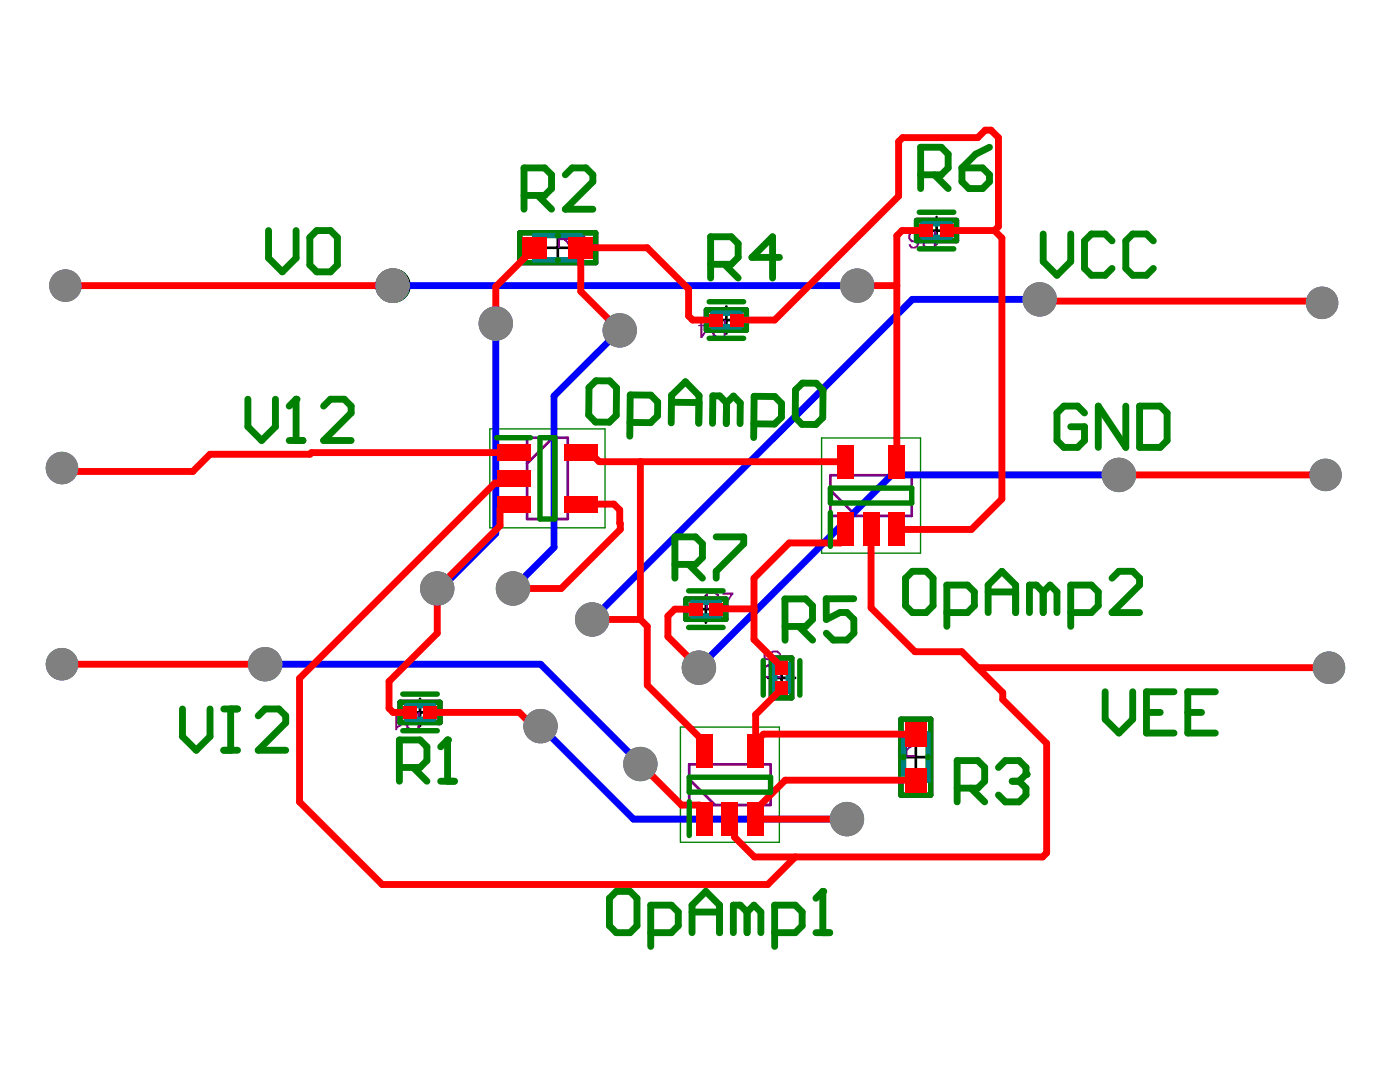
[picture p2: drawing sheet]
<svg xmlns="http://www.w3.org/2000/svg" width="279mm" height="216mm" viewBox="0 0 279 216" stroke-linecap="round" stroke-linejoin="round" font-family="sans-serif">
<g fill="none" stroke="#000" stroke-width=".54">
<path d="M108.6 49.4h5.4M111.3 46.7v5.4M184.2 46h5.4M186.9 43.3v5.4M142.3 63.9h5.4M145 61.2v5.4M140.9 118.8v5.5M83.8 139.4v5.5M138.2 121.5h5.4M153.3 135.3h5.4M156 132.6v5.4M81.1 142.2h5.4"/>
<path d="M180.1 151.1h5.4M182.8 148.4v5.4"/>
</g>
<path d="M97.8 85.6h22.9v19.7h-22.9zM164 87.4h19.7v23h-19.7zM135.8 145.1h19.7v23h-19.7z" fill="none" stroke="#008000" stroke-width=".27"/>
<path d="M105.2 87.3h8.1v16.3h-8.1zM110.3 87.3l-5.1 5.2M165.7 94.8h16.3v8.1h-16.3zM165.7 97.8l5.2 5.1M137.6 152.5h16.2v8.1h-16.2zM137.6 155.5l5.1 5.1" fill="none" stroke="#800080" stroke-width=".54"/>
<circle cx="78.3" cy="57" r="1.92" fill="#800080"/>
<circle cx="78.3" cy="57" r="3.4" fill="#008080"/>
<path d="M103.7 46.5h15.2v5.9h-15.2zM182.9 44h8v4h-8zM141 61.8h7.9v4.1h-7.9zM136.9 119.5h8v4.1h-8zM153.9 131.3h4.1v8h-4.1zM79.8 140.1h8v4.1h-8zM179.8 143.5h5.9v15.2h-5.9z" fill="none" stroke="#800080" stroke-width="1.1"/>
<g fill="#800080">
<path d="M144.2 118.3h2.2v.4l-.5 .4a3.9 3.9 0 0 0-.8 2.4h-.5l.1-.4a5.1 5.1 0 0 1 1.1-2.4h-1.6z"/>
<path d="M152.4 129.9h.4v1.4l1 .1-.2-.1a1.15 1.15 0 0 1 .8-1.5 1.15 1.15 0 0 1 1.4 .8 1.02 1.02 0 0 1-.9 1.4v-.4a.75 .75 0 0 0 .7-1h-.2a.77 .77 0 0 0-1-.4 .77 .77 0 0 0-.4 1.1l.3 .3-.1 .4-1.8-.4z"/>
<path d="M78.9 142.2h.4v2.7l.8-.5v.5l-.7 .3-.2 .5h-.3z"/>
<path d="M179.2 146.3h.1a.7 .7 0 0 1 .6-.6 .7 .7 0 0 1 .7 .3h.1v.3a.96 .96 0 0 1 .9-.7 .96 .96 0 0 1 .9 .5h.1v.6h.2l-.2 .3a.52 .52 0 0 1-.5 .6v.2h-.4v-.4a.75 .75 0 0 0 .7-1l-.3-.1a.65 .65 0 0 0-.9-.2 .65 .65 0 0 0-.2 .9h-.4v-.3a.53 .53 0 0 0-.9-.4 .53 .53 0 0 0 .2 .9v.2h.3l-.2 .4a1.26 1.26 0 0 1-.8-1.5z"/>
<path d="M114.7 46.4a1.2 1.2 0 0 1 2.1 .4v.4l-.3 .6-.5 .5-.4 .2-.6 .7h1.8v.2h-2.3l.4-.8 1.1-.8 .3-.4a.66 .66 0 0 0-.5-1 .66 .66 0 0 0-.8 .7l-.4-.1z"/>
<path d="M141.3 118.5v1.1h.9a.58 .58 0 0 0 .9-.4 .58 .58 0 0 0-.7-.7zM140.9 118.1h1.7l.2 .2a.52 .52 0 0 1 .7 .5l.1 .1v.5h-.1a.49 .49 0 0 1-.6 .5l-.3 .1 .5 .3 .1 .4 .7 .8h-.6l-.5-.8h-.2l-.1-.4-.4-.1v-.2h-.8v1.5h-.4z"/>
<path d="M152.8 133.4v1.5h1.1v-1.3a.52 .52 0 0 0-.7-.5zM152.4 133.1l.4-.4h.3v-.2h.4l.5 .3 .2 .7h.1l.4-.6 1.1-.6v.5l-1.5 1.1v1h1.5v.4h-3.4z"/>
<path d="M81.5 144.5v.3a.52 .52 0 0 0 .7 .5h1.1v-1.1h-1.5zM80.7 142.2h.7l.4 .9h.1a.94 .94 0 0 0 .8 .7h.6v-1.6h.5v3.5h-1.9l-.1-.1a.55 .55 0 0 1-.7-.7h-.2v-.3l.3-.5 .7-.3-.3-.1z"/>
<path d="M179.6 149.2v1.5h1.1v-1.3a.52 .52 0 0 0-.7-.5zM179.3 148.7l.7-.4 .4 .2a.74 .74 0 0 1 .6 .8l.5-.6 1.1-.6v.6l-.8 .5v.1h-.3l-.4 .4v1h1.5v.4h-3.4v-2.1z"/>
<path d="M111.7 46.4v1.1h1a.58 .58 0 0 0 .8-.4 .58 .58 0 0 0-.7-.7zM111.3 46h1.8l.1 .1a.55 .55 0 0 1 .7 .7h.2v.3l-.3 .6-.7 .2 .3 .2 .9 1.3h-.7l-.4-.8h-.1a.94 .94 0 0 0-.8-.7h-.6v1.5h-.4z"/>
<path d="M142.6 66.2v.3a.52 .52 0 0 0 .7 .5h1.1v-1.1h-1.5zM141.8 63.9h.6l.8 1.3 .4 .2v.1h.8v-1.6h.4v3.5h-1.7l-.2-.1a.52 .52 0 0 1-.7-.6l-.1-.1v-.4h.1a.49 .49 0 0 1 .6-.6l.3-.1-.5-.3z"/>
<path d="M140.2 65.1v1.6l1.1-1.6zM139.8 63.9h.4v.9h1.5v.3l-1.5 2.3h-.4v-2.3h-.5v-.3h.5z"/>
<path d="M184.6 48.3a.58 .58 0 0 0 0 .7 .58 .58 0 0 0 .6 .2h1.1v-1.1h-1.5zM183.7 46.1h.7l.7 1.3 .4 .3h.8v-1.6h.6v3.5h-1.7a.9 .9 0 0 1-1-.5 .9 .9 0 0 1 .4-1.2v-.1h.4l.1-.1h-.3l-.4-.5z"/>
<path d="M181.4 46.6l.4-.5h.4l.2-.1v.1h.2a.69 .69 0 0 1 .7 .7h.2v.4l.1 .2-.1 1.2a1.26 1.26 0 0 1-1.7 1l-.4-.4-.1-.4h.5a.55 .55 0 0 0 .8 .4l.4-.4 .2-.9-.3 .2a.71 .71 0 0 1-1 .2 1.32 1.32 0 0 1-.5-1.7zM181.8 46.7a.89 .89 0 0 0 .6 1.4 .84 .84 0 0 0 .6-1 .84 .84 0 0 0-.9-.7z"/>
</g>
<circle cx="78.3" cy="57" r="3.4" fill="#000"/>
<path d="M103.7 46.5h15.2v5.9h-15.2zM182.9 44h8v4h-8zM141 61.8h7.9v4.1h-7.9zM136.9 119.5h8v4.1h-8zM153.9 131.3h4.1v8h-4.1zM79.8 140.1h8v4.1h-8zM179.8 143.5h5.9v15.2h-5.9z" fill="none" stroke="#008000" stroke-width="1.1"/>
<path d="M106.7 47h9.2v4.9h-9.2zM184.2 44.7h5.4v2.7h-5.4zM142.3 62.5h5.4v2.7h-5.4zM138.2 120.2h5.4v2.7h-5.4zM154.6 132.6h2.7v5.4h-2.7zM81.1 140.8h5.4v2.7h-5.4zM180.3 146.5h4.9v9.2h-4.9z" fill="none" stroke="#008080" stroke-width="1.1"/>
<path d="M78.3 57h92.8M207.5 59.7h-25.4l-63.9 63.9M98.9 64.5v41.9l-11 11h-.6M123.7 65.9l-13.1 13.1v30.2l-8.2 8.2M223.3 94.8h-45.3l-38.5 38.4M52.9 132.5h55l19.9 20M107.9 144.9l18.5 18.5h42.6" fill="none" stroke="#00f" stroke-width="1.4"/>
<g fill="#808080">
<circle cx="78.3" cy="57" r="3.4"/>
<circle cx="13.1" cy="57" r="3.2"/>
<circle cx="12.4" cy="132.5" r="3.2"/>
<circle cx="12.4" cy="93.4" r="3.2"/>
<circle cx="265.2" cy="133.2" r="3.2"/>
<circle cx="263.8" cy="60.4" r="3.2"/>
<circle cx="264.5" cy="94.8" r="3.2"/>
<circle cx="223.3" cy="94.8" r="3.4"/>
<circle cx="171.1" cy="57" r="3.4"/>
<circle cx="98.9" cy="64.5" r="3.4"/>
<circle cx="123.7" cy="65.9" r="3.4"/>
<circle cx="207.5" cy="59.7" r="3.4"/>
<circle cx="87.3" cy="117.4" r="3.4"/>
<circle cx="102.4" cy="117.4" r="3.4"/>
<circle cx="107.9" cy="144.9" r="3.4"/>
<circle cx="118.2" cy="123.6" r="3.4"/>
<circle cx="127.8" cy="152.5" r="3.4"/>
<circle cx="139.5" cy="133.2" r="3.4"/>
<circle cx="169" cy="163.4" r="3.4"/>
<circle cx="52.9" cy="132.5" r="3.4"/>
</g>
<g fill="none" stroke="#f00" stroke-width="1.4">
<path d="M14.4 57h63.9M106.7 49.4h-.3l-1.4 1.5v.3l-6.1 6v7.3M171.1 57h7.9M184.9 46h-4.9l-1 1v45.1M189 46h9.5M198.5 46l.8-.8v-17.7l-1.5-1.5h-1.2l-1.5 1.5h-15l-.8 .8v10.8l-24.7 24.8h-7.6M198.5 46l1.4 1.5v52.1l-6 6h-14.9M207.5 59.7l.4 .4h55.6l.3 .3M142.9 63.9h-4.7l-.8-.8v-5.4l-8.2-8.3h-13.3v8.8l7.8 7.7M102.5 90.3h-40.3l-.4 .3h-19.9l-3.4 3.5h-27.5M102.5 95.5l-.9 .9h-2.8l-39 39v24.6l16.5 16.5h76.9l5.5-5.5M116 90.3h1.8l1.8 1.8h49.1"/>
<path d="M127.8 92.1v31.5M223.3 94.8h40.5M102.5 100.6h-1.8l-.9 .9v3.4l-12.5 12.5v9l-9.7 9.6v5.3l.8 .9h3.4M116 100.6h6.5l1.2 1.2 .1 3.8-11.8 11.8h-9.6M168.7 105.6v1.8l-.9 .9h-10.3l-7 7.1v12.2l5.5 5.6M173.8 105.6v15.7l8.8 8.7h9.4l8.1 8.2v1.4l8.8 8.7v21.9l-.8 .8h-57.5l-4-4v-2.7l-.9-1M11 132.5h41.9M118.2 123.6h9.6M127.8 123.6l1.4 1.4v11.7l11.3 11.4v1.7M138.8 121.5h-4.1l-1.4 1.4v4.1l6.2 6.2M150.5 121.5h-7.6M156 137.3l-5.2 5.3v7.2"/>
<path d="M195.1 133.2h68.2M85.9 142.2h17.7l2.8 2.7h1.5M127.8 152.5l8.2 8.1h3.6l.9 1v1.7M182.8 155.7h-26.1l-5.9 5.9v1.7l.1 .1h18.1M182.8 146.5h-30.4l-1.6 1.6"/>
</g>
<g fill="#808080">
<circle cx="78.3" cy="57" r="3.4"/>
<circle cx="13.1" cy="57" r="3.2"/>
<circle cx="12.4" cy="132.5" r="3.2"/>
<circle cx="12.4" cy="93.4" r="3.2"/>
<circle cx="265.2" cy="133.2" r="3.2"/>
<circle cx="263.8" cy="60.4" r="3.2"/>
<circle cx="264.5" cy="94.8" r="3.2"/>
<circle cx="223.3" cy="94.8" r="3.4"/>
<circle cx="171.1" cy="57" r="3.4"/>
<circle cx="98.9" cy="64.5" r="3.4"/>
<circle cx="123.7" cy="65.9" r="3.4"/>
<circle cx="207.5" cy="59.7" r="3.4"/>
<circle cx="87.3" cy="117.4" r="3.4"/>
<circle cx="102.4" cy="117.4" r="3.4"/>
<circle cx="107.9" cy="144.9" r="3.4"/>
<circle cx="118.2" cy="123.6" r="3.4"/>
<circle cx="127.8" cy="152.5" r="3.4"/>
<circle cx="139.5" cy="133.2" r="3.4"/>
<circle cx="169" cy="163.4" r="3.4"/>
<circle cx="52.9" cy="132.5" r="3.4"/>
</g>
<g fill="#f00">
<path d="M141.5 120.3h2.8v2.5h-2.8z" fill-rule="evenodd"/>
<path d="M137.4 120.3h2.8v2.5h-2.8z" fill-rule="evenodd"/>
<path d="M154.7 131.8h2.6v2.8h-2.6z" fill-rule="evenodd"/>
<path d="M154.7 135.9h2.6v2.8h-2.6z" fill-rule="evenodd"/>
<path d="M80.4 140.9h2.8v2.5h-2.8z" fill-rule="evenodd"/>
<path d="M84.5 140.9h2.8v2.5h-2.8z" fill-rule="evenodd"/>
<path d="M180.6 144.1h4.3v4.8h-4.3z" fill-rule="evenodd"/>
<path d="M180.6 153.2h4.3v4.9h-4.3z" fill-rule="evenodd"/>
<path d="M138.9 160h3.3v6.7h-3.3z" fill-rule="evenodd"/>
<path d="M144 160h3.3v6.7h-3.3z" fill-rule="evenodd"/>
<path d="M149.2 160h3.2v6.7h-3.2z" fill-rule="evenodd"/>
<path d="M149.2 146.4h3.2v6.8h-3.2z" fill-rule="evenodd"/>
<path d="M138.9 146.4h3.3v6.8h-3.3z" fill-rule="evenodd"/>
<path d="M167.1 102.3h3.2v6.7h-3.2z" fill-rule="evenodd"/>
<path d="M172.2 102.3h3.3v6.7h-3.3z" fill-rule="evenodd"/>
<path d="M177.4 102.3h3.2v6.7h-3.2z" fill-rule="evenodd"/>
<path d="M177.4 88.7h3.2v6.8h-3.2z" fill-rule="evenodd"/>
<path d="M167.1 88.7h3.2v6.8h-3.2z" fill-rule="evenodd"/>
<path d="M99.1 88.7h6.8v3.2h-6.8z" fill-rule="evenodd"/>
<path d="M99.1 93.8h6.8v3.3h-6.8z" fill-rule="evenodd"/>
<path d="M99.1 99h6.8v3.2h-6.8z" fill-rule="evenodd"/>
<path d="M112.6 99h6.8v3.2h-6.8z" fill-rule="evenodd"/>
<path d="M112.6 88.7h6.8v3.2h-6.8z" fill-rule="evenodd"/>
<path d="M113.5 47.3h4.8v4.3h-4.8z" fill-rule="evenodd"/>
<path d="M104.3 47.3h4.8v4.3h-4.8z" fill-rule="evenodd"/>
<path d="M141.5 62.6h2.8v2.5h-2.8z" fill-rule="evenodd"/>
<path d="M145.6 62.6h2.8v2.5h-2.8z" fill-rule="evenodd"/>
<path d="M183.5 44.7h2.8v2.6h-2.8z" fill-rule="evenodd"/>
<path d="M187.6 44.7h2.7v2.6h-2.7z" fill-rule="evenodd"/>
</g>
<g fill="none" stroke="#008000" stroke-width="1.1">
<path d="M111.2 51.9h.2M111.2 47h.2M183.5 49.7h6.8M183.5 42.4h6.8M141.5 67.5h6.9M141.5 60.2h6.9M99.1 87.3h6.8M107.8 87.3h2.9v16.3h-2.9zM165.7 97.4h16.3v3h-16.3zM137.4 117.9h6.9M165.7 102.3v6.7M80.4 138.5h6.9"/>
<path d="M137.4 125.2h6.9M152.3 131.8v6.9M159.6 131.8v6.9M80.4 145.8h6.9M137.6 155.1h16.2v3h-16.2zM137.6 160v6.7M180.3 150.9v.3M185.2 150.9v.3"/>
</g>
<path d="M49.5 79.7v5.5l2.7 2.7 2.8-2.7v-5.5M59.1 79.7v8.2M57.7 87.9h2.8M36.4 141.5v5.5l2.8 2.7 2.7-2.7v-5.5M44.7 141.5h2.7M44.7 149.7h2.7M46 141.5v8.2M51.5 142.8l1.4-1.3h2.8l1.3 1.3v1.4l-5.5 5.5h5.5" fill="none" stroke="#008000" stroke-width="1.4"/>
<circle cx="59.1" cy="79.7" r=".69" fill="#008000"/>
<g fill="none" stroke="#008000" stroke-width="1.4">
<path d="M183.7 34.9h4.2l1.3-1.4v-2.7l-1.3-1.4h-4.2v8.2M186.5 34.9l2.7 2.7M192 33.5h4.1l1.4 1.4v1.4l-1.4 1.3h-2.8l-1.3-1.3zM197.5 29.4l-2.8 1.4-2.7 2.7M53.6 46v5.5l2.7 2.7 2.8-2.7v-5.5M61.8 47.4l1.4-1.4h2.8l1.3 1.4v5.5l-1.3 1.3h-2.8l-1.4-1.3zM141.8 52.7h4.1l1.4-1.3v-2.8l-1.4-1.4h-4.1v8.3M144.6 52.7l2.7 2.8M155.6 51.4h-5.5l4.1-4.2v8.3M208.2 46.7v5.5l2.7 2.7 2.8-2.7v-5.5M221.9 48.1l-1.3-1.4h-2.8l-1.4 1.4v5.5l1.4 1.3h2.8l1.3-1.3M230.2 48.1l-1.4-1.4h-2.7l-1.4 1.4v5.5l1.4 1.3h2.7l1.4-1.3"/>
<path d="M59.1 79.7l-1.4 1.3M64.6 81l1.4-1.3h2.7l1.4 1.3v1.4l-5.5 5.5h5.5M216.4 82.4l-1.3-1.4h-2.8l-1.4 1.4v5.5l1.4 1.4h2.8l1.3-1.4v-2.7h-2.7M224.7 81v8.3l-5.5-8.3v8.3M227.4 81h4.1l1.4 1.4v5.5l-1.4 1.4h-4.1zM134.7 112.6h4.1l1.4-1.4v-2.7l-1.4-1.4h-4.1v8.3M137.4 112.6l2.8 2.8M142.9 107.1h5.5v1.4l-5.5 5.5v1.4M170.4 119.5h-5.5v4.1l2.7-1.4h1.4l1.4 1.4v2.7l-1.4 1.4h-2.7l-1.4-1.3M156.7 125h4.1l1.4-1.4-.1-2.7-1.3-1.4h-4.2l.1 8.3M159.4 125l2.8 2.7M220.6 138v5.5l2.7 2.8 2.8-2.8v-5.5"/>
<path d="M234.3 138h-5.5v8.3h5.5M242.5 138h-5.5v8.3h5.5M191 157.3h4.1l1.4-1.4v-2.8l-1.4-1.3h-4.1v8.2M193.8 157.3l2.7 2.7M199.3 153.1l1.3-1.3h2.8l1.4 1.3v1.4M228.8 142.2h2.8M237 142.2h2.8"/>
</g>
<circle cx="204.8" cy="154.5" r=".69" fill="#008000"/>
<path d="M104.6 39h4.1l1.4-1.4v-2.7l-1.4-1.4h-4.1v8.2M107.3 39l2.8 2.7M112.8 34.9l1.4-1.4h2.7l1.4 1.4v1.4l-5.5 5.4h5.5M79.7 153.1h4.1l1.4-1.3v-2.8l-1.4-1.4h-4.1v8.3M82.5 153.1l2.7 2.8M87.9 155.9h2.8M89.3 147.6v8.3M202 155.9h1.4M203.4 155.9l1.4 1.4v1.3l-1.4 1.4h-2.8l-1.3-1.4M204.8 154.5l-1.4 1.4" fill="none" stroke="#008000" stroke-width="1.4"/>
<circle cx="89.3" cy="147.6" r=".69" fill="#008000"/>
<g fill="none" stroke="#008000" stroke-width="1.4">
<path d="M182.1 114h2.7l1.4 1.4v5.5l-1.4 1.3h-2.7l-1.4-1.3v-5.5zM197.2 118.1h5.5M208.2 118.1l-1.4-1.4h-1.4v5.5M208.2 118.1v4.1M208.2 118.1l1.4-1.4 1.3 1.4v4.1M221.9 115.4l1.4-1.4h2.8l1.3 1.4v1.3l-5.5 5.5h5.5M189 122.2h4.1l1.4-1.3v-2.8l-1.4-1.4h-4.1v8.3M197.2 122.2v-5.5l2.7-2.7 2.8 2.7v5.5M213.7 122.2h4.1l1.4-1.3v-2.8l-1.4-1.4h-4.1v8.3M89.3 147.6l-1.4 1.4M121.6 179.2l1.4-1.3h2.7l1.4 1.3v5.5l-1.4 1.4h-2.7l-1.4-1.4zM164.2 177.9v8.2"/>
<path d="M129.9 186.1h4.1l1.4-1.4v-2.7l-1.4-1.4h-4.1v8.3M138.1 186.1v-5.5l2.8-2.7 2.7 2.7v5.5M138.1 182h5.5M149.1 182l-1.4-1.4h-1.3v5.5M149.1 182v4.1M149.1 182l1.4-1.4 1.3 1.4v4.1M154.6 186.1h4.1l1.4-1.4v-2.7l-1.4-1.4h-4.1v8.3M162.8 186.1h2.8"/>
</g>
<circle cx="164.2" cy="177.9" r=".69" fill="#008000"/>
<path d="M117.6 77.3l1.3-1.3h2.8l1.3 1.4v5.5l-1.4 1.3h-2.8l-1.3-1.4zM158.8 77.8l1.4-1.4 2.7 .1 1.4 1.4-.1 5.5-1.4 1.3h-2.7l-1.4-1.4zM125.7 84.3h4.1l1.4-1.3 .1-2.8-1.4-1.4h-4.1l-.1 8.2M134 84.4v-5.5l2.8-2.7 2.7 2.8v5.4M134 80.3h5.5M145 80.4l-1.4-1.4h-1.3l-.1 5.5M145 80.4l-.1 4.1M145 80.4l1.4-1.4 1.3 1.4v4.1M150.4 84.6h4.2l1.4-1.3v-2.8l-1.4-1.4h-4.1l-.1 8.2M164.2 177.9l-1.4 1.3" fill="none" stroke="#008000" stroke-width="1.4"/>
</svg>
